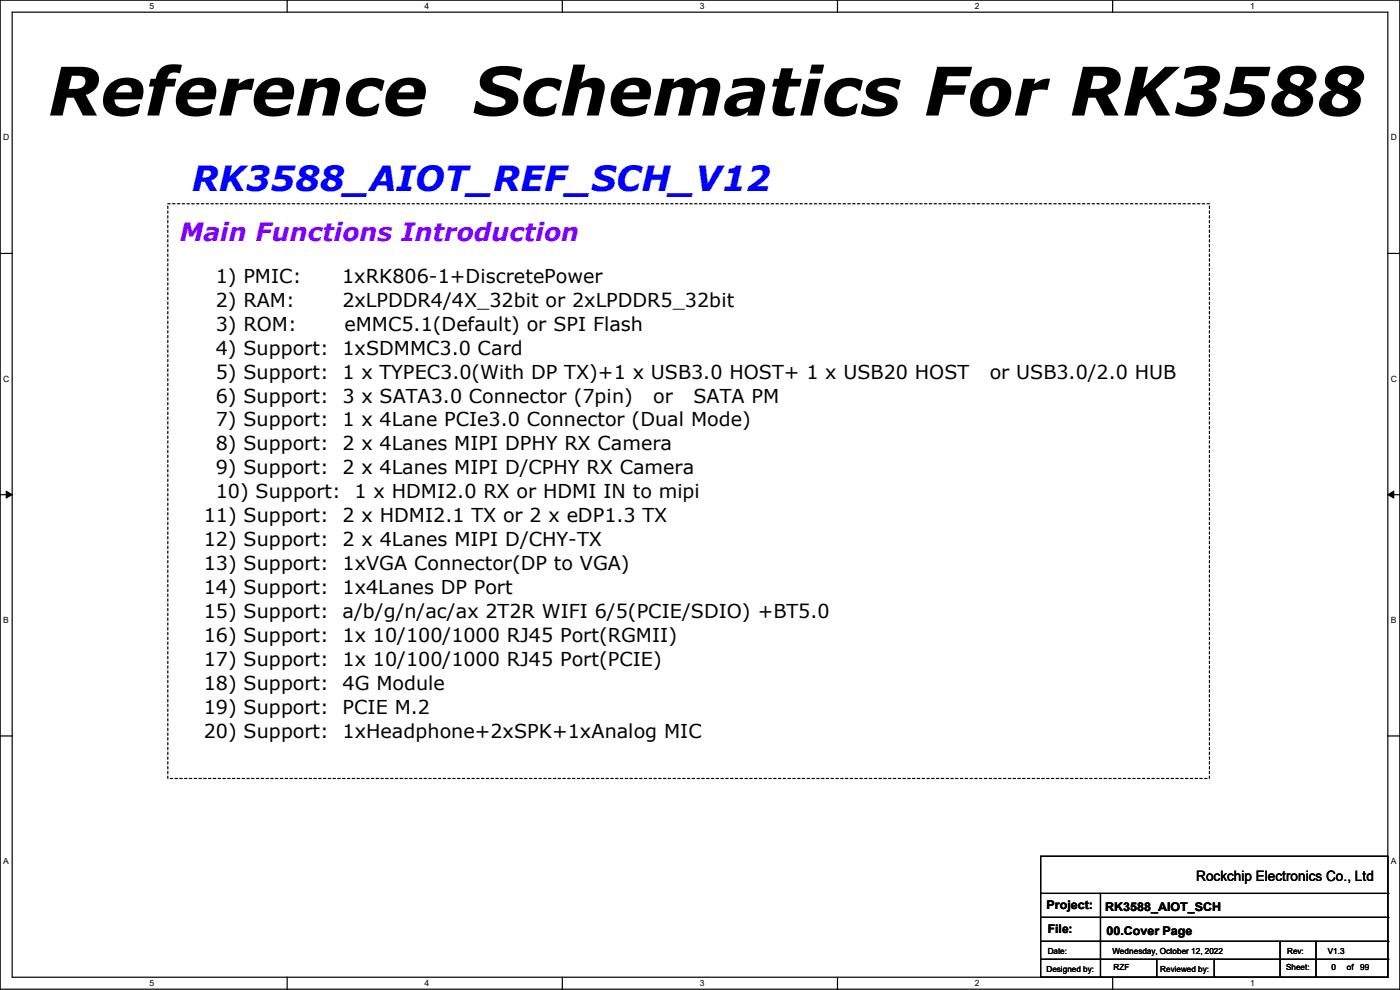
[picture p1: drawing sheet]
<svg xmlns="http://www.w3.org/2000/svg" width="297mm" height="210mm" viewBox="0 0 297 210" stroke-linecap="round" stroke-linejoin="round" font-family="sans-serif">
<defs><g id="words">
<text font-size="14.2" x="10.2" y="24.5">Reference Schematics For RK3588</text>
<text font-size="7.4" fill="#00f" x="40.7" y="40.5">RK3588_AIOT_REF_SCH_V12</text>
<text font-size="5.3" fill="#8000ff" x="38.1" y="51.1">Main Functions Introduction</text>
<g font-size="4.1">
<text x="45.8" y="60">1) PMIC:</text>
<text x="72.6" y="60">1xRK806-1+DiscretePower</text>
<text x="45.8" y="65.1">2) RAM:</text>
<text x="72.6" y="65.1">2xLPDDR4/4X_32bit or 2xLPDDR5_32bit</text>
<text x="45.8" y="70.1">3) ROM:</text>
<text x="73.1" y="70.1">eMMC5.1(Default) or SPI Flash</text>
<text x="45.8" y="75.2">4) Support:</text>
<text x="72.6" y="75.2">1xSDMMC3.0 Card</text>
<text x="45.8" y="80.3">5) Support:</text>
<text x="72.6" y="80.3">1 x TYPEC3.0(With DP TX)+1 x USB3.0 HOST+ 1 x USB20 HOST</text>
<text x="210" y="80.3">or USB3.0/2.0 HUB</text>
<text x="45.8" y="85.4">6) Support:</text>
<text x="72.6" y="85.4">3 x SATA3.0 Connector (7pin)</text>
<text x="138.6" y="85.4">or</text>
<text x="147.1" y="85.4">SATA PM</text>
<text x="45.8" y="90.5">7) Support:</text>
<text x="45.8" y="95.5">8) Support:</text>
<text x="72.6" y="90.5">1 x 4Lane PCIe3.0 Connector (Dual Mode)</text>
<text x="72.6" y="95.5">2 x 4Lanes MIPI DPHY RX Camera</text>
<text x="45.8" y="100.6">9) Support:</text>
<text x="72.6" y="100.6">2 x 4Lanes MIPI D/CPHY RX Camera</text>
<text x="45.8" y="105.7">10) Support:</text>
<text x="75.2" y="105.7">1 x HDMI2.0 RX or HDMI IN to mipi</text>
<text x="43.2" y="110.8">11) Support:</text>
<text x="72.7" y="110.8">2 x HDMI2.1 TX or 2 x eDP1.3 TX</text>
<text x="43.2" y="115.9">12) Support:</text>
<text x="72.7" y="115.9">2 x 4Lanes MIPI D/CHY-TX</text>
<text x="43.2" y="120.9">13) Support:</text>
<text x="72.7" y="120.9">1xVGA Connector(DP to VGA)</text>
<text x="43.2" y="131.1">15) Support:</text>
<text x="43.2" y="126">14) Support:</text>
<text x="72.7" y="131.1">a/b/g/n/ac/ax 2T2R WIFI 6/5(PCIE/SDIO) +BT5.0</text>
<text x="72.7" y="126">1x4Lanes DP Port</text>
<text x="43.2" y="136.2">16) Support:</text>
<text x="72.7" y="136.2">1x 10/100/1000 RJ45 Port(RGMII)</text>
<text x="43.2" y="141.3">17) Support:</text>
<text x="72.7" y="141.3">1x 10/100/1000 RJ45 Port(PCIE)</text>
<text x="43.2" y="146.3">18) Support:</text>
<text x="72.7" y="146.3">4G Module</text>
<text x="43.2" y="151.4">19) Support:</text>
<text x="72.7" y="151.4">PCIE M.2</text>
<text x="43.2" y="156.5">20) Support:</text>
<text x="72.7" y="156.5">1xHeadphone+2xSPK+1xAnalog MIC</text>
</g>
<text font-size="3" x="253.8" y="186.9">Rockchip Electronics Co., Ltd</text>
<g font-size="2.5">
<text x="222" y="192.9">Project:</text>
<text x="222.3" y="198">File:</text>
<text x="234.5" y="193.2">RK3588_AIOT_SCH</text>
<text x="234.7" y="198.2">00.Cover Page</text>
</g>
<g font-size="1.8">
<text x="31.7" y="1.9">5</text>
<text x="90.1" y="1.9">4</text>
<text x="148.5" y="1.9">3</text>
<text x="206.8" y="1.9">2</text>
<text x="265.2" y="1.9">1</text>
<text x=".7" y="29.8">D</text>
<text x="295.1" y="29.8">D</text>
<text x=".7" y="80.9">C</text>
<text x="295.1" y="80.9">C</text>
<text x=".7" y="132.1">B</text>
<text x="295.1" y="132.1">B</text>
<text x=".7" y="183.3">A</text>
<text x="295.1" y="183.3">A</text>
<text x="222.3" y="202.3">Date:</text>
<text x="236" y="202.3">Wednesday, October 12, 2022</text>
<text x="273.1" y="202.3">Rev:</text>
<text x="281.7" y="202.3">V1.3</text>
<text x="31.7" y="209.2">5</text>
<text x="90.1" y="209.2">4</text>
<text x="148.5" y="209.2">3</text>
<text x="206.8" y="209.2">2</text>
<text x="222" y="206.1">Designed by:</text>
<text x="236.3" y="205.9">RZF</text>
<text x="246.2" y="206.1">Reviewed by:</text>
<text x="265.2" y="209.2">1</text>
<text x="272.8" y="205.9">Sheet:</text>
<text x="282.5" y="205.9">0</text>
<text x="285.7" y="205.9">of</text>
<text x="288.6" y="205.9">99</text>
</g>
</g></defs>
<path d="M0 0h297v209.8h-297zM2.6 2.6h291.8v204.7h-291.8z" fill="none" stroke="#000" stroke-width=".25"/>
<g fill="#fff">
<path d="M31.7 .3h1v2h-1z"/>
<path d="M31.7 207.6h1v1.9h-1z"/>
</g>
<path d="M60.9 0v2.6M60.9 207.3v2.5" fill="none" stroke="#000" stroke-width=".25"/>
<g fill="#fff">
<path d="M90.1 .3h1v2h-1z"/>
<path d="M90.1 207.6h1v1.9h-1z"/>
</g>
<path d="M119.3 0v2.6M119.3 207.3v2.5" fill="none" stroke="#000" stroke-width=".25"/>
<g fill="#fff">
<path d="M148.5 .3h.9v2h-.9z"/>
<path d="M148.5 207.6h.9v1.9h-.9z"/>
</g>
<path d="M177.7 0v2.6M177.7 207.3v2.5" fill="none" stroke="#000" stroke-width=".25"/>
<g fill="#fff">
<path d="M206.8 .3h1v2h-1z"/>
<path d="M206.8 207.6h1v1.9h-1z"/>
</g>
<path d="M236.1 0v2.6M236.1 207.3v2.5" fill="none" stroke="#000" stroke-width=".25"/>
<g fill="#fff">
<path d="M265.2 .3h1v2h-1z"/>
<path d="M265.2 207.6h1v1.9h-1z"/>
<path d="M.7 28.2h1.2v1.9h-1.2z"/>
<path d="M295.1 28.2h1.2v1.9h-1.2z"/>
<path d="M.7 79.3h1.2v2h-1.2z"/>
<path d="M295.1 79.3h1.2v2h-1.2z"/>
</g>
<path d="M0 53.8h2.6M294.4 53.8h2.6" fill="none" stroke="#000" stroke-width=".25"/>
<g fill="#fff">
<path d="M.7 130.5h1.2v2h-1.2z"/>
<path d="M295.1 130.5h1.1v2h-1.1z"/>
</g>
<path d="M0 104.9h2.6M294.4 104.9h2.6" fill="none" stroke="#000" stroke-width=".25"/>
<path d="M1.3 104.2l1.3 .7-1.3 .8zM294.4 104.9l1.3-.7v1.5z" fill="#000" stroke="#000" stroke-width=".21"/>
<g fill="#fff">
<path d="M.7 181.7h1.2v2h-1.2z"/>
<path d="M295.1 181.7h1.1v2h-1.1z"/>
</g>
<g fill="none" stroke="#000" stroke-width=".25">
<path d="M0 156.1h2.6M294.4 156.1h2.6M220.8 181.7h73.6v25.6h-73.6zM220.8 189.5h73.6M220.8 194.6h73.6M220.8 199.7h73.6M233.5 189.5v17.8M271.6 199.7v7.6M279.2 199.7v7.6M294.4 189.5h.1M294.4 194.6h.1M294.4 199.7h.1"/>
<path d="M220.8 203.5h73.6M233.5 207.3h.1M245.4 207.3h.1M245.4 203.5v3.8M257.6 207.3h.1M257.6 203.5v3.8M271.6 207.3h.1M279.2 207.3h.1M294.4 203.5h.1"/>
</g>
<path d="M35.6 43.2h221v121.9h-221z" fill="none" stroke="#000" stroke-width=".25" stroke-dasharray=".5"/>
<use href="#words"/>
</svg>
